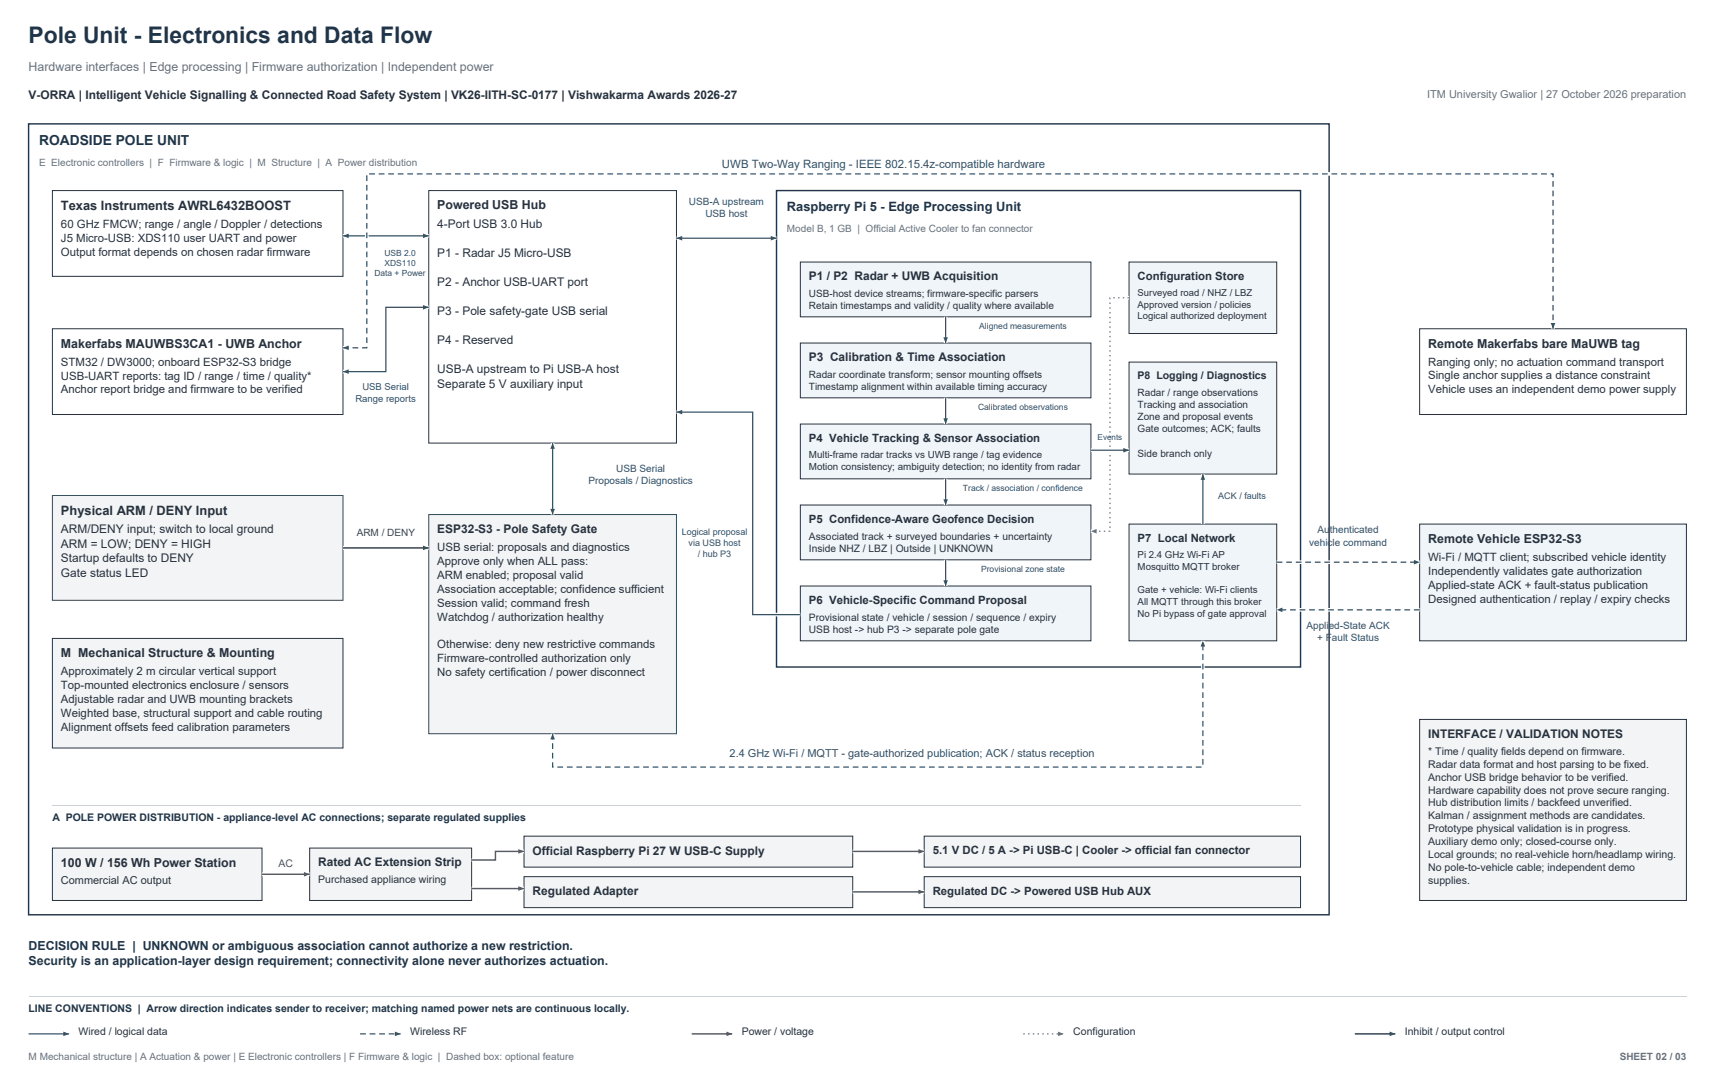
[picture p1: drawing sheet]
<svg xmlns="http://www.w3.org/2000/svg" width="381mm" height="238mm" viewBox="0 0 381 238" stroke-linecap="round" stroke-linejoin="round" font-family="sans-serif">
<defs><g id="words">
<text font-size="5.1" fill="#20344a" x="6.3" y="9.5">Pole Unit - Electronics and Data Flow</text>
<text font-size="3.1" fill="#20344a" x="8.7" y="32.2">ROADSIDE POLE UNIT</text>
<g font-size="2.9" fill="#28323d">
<text x="13.5" y="46.6">Texas Instruments AWRL6432BOOST</text>
<text x="13.5" y="114.3">Physical ARM / DENY Input</text>
</g>
<text font-size="2.9" fill="#20344a" x="174.8" y="46.8">Raspberry Pi 5 - Edge Processing Unit</text>
<text font-size="2.8" fill="#68727c" x="6.3" y="15.8">Hardware interfaces | Edge processing | Firmware authorization | Independent power</text>
<g font-size="2.8" fill="#28323d">
<text x="97.2" y="46.5">Powered USB Hub</text>
<text x="13.5" y="77.2">Makerfabs MAUWBS3CA1 - UWB Anchor</text>
<text x="317.3" y="77.2">Remote Makerfabs bare MaUWB tag</text>
<text x="317.3" y="120.6">Remote Vehicle ESP32-S3</text>
<text x="13.5" y="146">M Mechanical Structure &amp; Mounting</text>
<text x="13.5" y="192.6">100 W / 156 Wh Power Station</text>
</g>
<g font-size="2.8" fill="#20344a">
<text x="6.3" y="211.1">DECISION RULE | UNKNOWN or ambiguous association cannot authorize a new restriction.</text>
<text x="6.3" y="214.4">Security is an application-layer design requirement; connectivity alone never authorizes actuation.</text>
</g>
<g font-size="2.6" fill="#28323d">
<text x="6.3" y="22">V-ORRA | Intelligent Vehicle Signalling &amp; Connected Road Safety System | VK26-IITH-SC-0177 | Vishwakarma Awards 2026-27</text>
<text x="97.2" y="50.6">4-Port USB 3.0 Hub</text>
<text x="97.2" y="57.1">P1 - Radar J5 Micro-USB</text>
<text x="97.2" y="63.5">P2 - Anchor USB-UART port</text>
<text x="179.7" y="62.3">P1 / P2 Radar + UWB Acquisition</text>
<text x="97.2" y="70">P3 - Pole safety-gate USB serial</text>
<text x="97.2" y="76.4">P4 - Reserved</text>
<text x="97.2" y="82.9">USB-A upstream to Pi USB-A host</text>
<text x="179.7" y="80.3">P3 Calibration &amp; Time Association</text>
<text x="97.2" y="86.1">Separate 5 V auxiliary input</text>
<text x="13.5" y="118.5">ARM/DENY input; switch to local ground</text>
<text x="97.2" y="118.4">ESP32-S3 - Pole Safety Gate</text>
<text x="13.5" y="121.7">ARM = LOW; DENY = HIGH</text>
<text x="13.5" y="124.9">Startup defaults to DENY</text>
<text x="13.5" y="128.2">Gate status LED</text>
<text x="317.3" y="163.9">INTERFACE / VALIDATION NOTES</text>
<text x="118.3" y="189.8">Official Raspberry Pi 27 W USB-C Supply</text>
<text x="70.7" y="192.4">Rated AC Extension Strip</text>
<text x="118.3" y="198.8">Regulated Adapter</text>
</g>
<text font-size="2.5" fill="#254e75" x="160.4" y="37.3">UWB Two-Way Ranging - IEEE 802.15.4z-compatible hardware</text>
<g font-size="2.5" fill="#28323d">
<text x="13.5" y="50.6">60 GHz FMCW; range / angle / Doppler / detections</text>
<text x="13.5" y="53.7">J5 Micro-USB: XDS110 user UART and power</text>
<text x="13.5" y="56.8">Output format depends on chosen radar firmware</text>
<text x="252.7" y="62.2">Configuration Store</text>
<text x="13.5" y="81.2">STM32 / DW3000; onboard ESP32-S3 bridge</text>
<text x="317.3" y="81.2">Ranging only; no actuation command transport</text>
<text x="13.5" y="84.3">USB-UART reports: tag ID / range / time / quality*</text>
<text x="13.5" y="87.4">Anchor report bridge and firmware to be verified</text>
<text x="317.3" y="84.3">Single anchor supplies a distance constraint</text>
<text x="317.3" y="87.4">Vehicle uses an independent demo power supply</text>
<text x="179.7" y="98.2">P4 Vehicle Tracking &amp; Sensor Association</text>
<text x="179.7" y="116.1">P5 Confidence-Aware Geofence Decision</text>
<text x="97.2" y="122.3">USB serial: proposals and diagnostics</text>
<text x="97.2" y="125.4">Approve only when ALL pass:</text>
<text x="252.7" y="120.4">P7 Local Network</text>
<text x="317.3" y="124.6">Wi-Fi / MQTT client; subscribed vehicle identity</text>
<text x="97.2" y="128.5">ARM enabled; proposal valid</text>
<text x="97.2" y="131.6">Association acceptable; confidence sufficient</text>
<text x="317.3" y="127.7">Independently validates gate authorization</text>
<text x="317.3" y="130.8">Applied-state ACK + fault-status publication</text>
<text x="97.2" y="134.7">Session valid; command fresh</text>
<text x="97.2" y="137.8">Watchdog / authorization healthy</text>
<text x="179.7" y="134.1">P6 Vehicle-Specific Command Proposal</text>
<text x="317.3" y="133.9">Designed authentication / replay / expiry checks</text>
<text x="13.5" y="150">Approximately 2 m circular vertical support</text>
<text x="97.2" y="144">Otherwise: deny new restrictive commands</text>
<text x="97.2" y="147.1">Firmware-controlled authorization only</text>
<text x="13.5" y="153.1">Top-mounted electronics enclosure / sensors</text>
<text x="97.2" y="150.2">No safety certification / power disconnect</text>
<text x="13.5" y="156.2">Adjustable radar and UWB mounting brackets</text>
<text x="13.5" y="159.3">Weighted base, structural support and cable routing</text>
<text x="13.5" y="162.4">Alignment offsets feed calibration parameters</text>
<text x="207.2" y="189.7">5.1 V DC / 5 A -&gt; Pi USB-C | Cooler -&gt; official fan connector</text>
<text x="207.2" y="198.7">Regulated DC -&gt; Powered USB Hub AUX</text>
</g>
<text font-size="2.4" fill="#68727c" x="317.1" y="21.8">ITM University Gwalior | 27 October 2026 preparation</text>
<text font-size="2.4" fill="#254e75" x="162.1" y="168.2">2.4 GHz Wi-Fi / MQTT - gate-authorized publication; ACK / status reception</text>
<text font-size="2.4" fill="#28323d" x="13.5" y="196.5">Commercial AC output</text>
<g font-size="2.3" fill="#28323d">
<text x="252.7" y="84.2">P8 Logging / Diagnostics</text>
<text x="179.7" y="119.9">Associated track + surveyed boundaries + uncertainty</text>
<text x="179.7" y="122.6">Inside NHZ / LBZ | Outside | UNKNOWN</text>
<text x="179.7" y="137.8">Provisional state / vehicle / session / sequence / expiry</text>
<text x="179.7" y="140.6">USB host -&gt; hub P3 -&gt; separate pole gate</text>
<text x="317.3" y="167.7">* Time / quality fields depend on firmware.</text>
<text x="317.3" y="170.5">Radar data format and host parsing to be fixed.</text>
<text x="317.3" y="173.4">Anchor USB bridge behavior to be verified.</text>
<text x="317.3" y="176.3">Hardware capability does not prove secure ranging.</text>
<text x="317.3" y="179.1">Hub distribution limits / backfeed unverified.</text>
<text x="317.3" y="182">Kalman / assignment methods are candidates.</text>
<text x="317.3" y="184.9">Prototype physical validation is in progress.</text>
<text x="317.3" y="187.7">Auxiliary demo only; closed-course only.</text>
<text x="317.3" y="190.6">Local grounds; no real-vehicle horn/headlamp wiring.</text>
<text x="70.7" y="196.2">Purchased appliance wiring</text>
<text x="317.3" y="193.5">No pole-to-vehicle cable; independent demo</text>
<text x="317.3" y="196.3">supplies.</text>
<text x="17.5" y="229.8">Wired / logical data</text>
<text x="91.1" y="229.8">Wireless RF</text>
<text x="164.8" y="229.8">Power / voltage</text>
<text x="238.4" y="229.8">Configuration</text>
<text x="312.1" y="229.8">Inhibit / output control</text>
</g>
<g font-size="2.3" fill="#20344a">
<text x="11.6" y="182.4">A POLE POWER DISTRIBUTION - appliance-level AC connections; separate regulated supplies</text>
<text x="6.3" y="224.8">LINE CONVENTIONS | Arrow direction indicates sender to receiver; matching named power nets are continuous locally.</text>
</g>
<text font-size="2.3" fill="#863b3b" x="61.9" y="192.5">AC</text>
<g font-size="2.2" fill="#68727c">
<text x="8.7" y="36.8">E Electronic controllers | F Firmware &amp; logic | M Structure | A Power distribution</text>
<text x="174.8" y="51.6">Model B, 1 GB | Official Active Cooler to fan connector</text>
<text x="6.3" y="235.5">M Mechanical structure | A Actuation &amp; power | E Electronic controllers | F Firmware &amp; logic | Dashed box: optional feature</text>
<text x="359.8" y="235.5">SHEET 02 / 03</text>
</g>
<g font-size="2.2" fill="#254e75">
<text x="153.1" y="45.5">USB-A upstream</text>
<text x="156.7" y="48.2">USB host</text>
<text x="130.7" y="107.5">Proposals / Diagnostics</text>
<text x="136.9" y="104.7">USB Serial</text>
<text x="292.7" y="118.5">Authenticated</text>
<text x="290.9" y="121.2">vehicle command</text>
<text x="290.2" y="139.7">Applied-State ACK</text>
<text x="292.6" y="142.4">+ Fault Status</text>
</g>
<g font-size="2.2" fill="#28323d">
<text x="179.7" y="66">USB-host device streams; firmware-specific parsers</text>
<text x="179.7" y="68.7">Retain timestamps and validity / quality where available</text>
<text x="179.7" y="84">Radar coordinate transform; sensor mounting offsets</text>
<text x="179.7" y="86.7">Timestamp alignment within available timing accuracy</text>
<text x="252.7" y="87.9">Radar / range observations</text>
<text x="252.7" y="90.6">Tracking and association</text>
<text x="252.7" y="93.3">Zone and proposal events</text>
<text x="179.7" y="101.8">Multi-frame radar tracks vs UWB range / tag evidence</text>
<text x="252.7" y="96.1">Gate outcomes; ACK; faults</text>
<text x="252.7" y="101.5">Side branch only</text>
<text x="179.7" y="104.4">Motion consistency; ambiguity detection; no identity from radar</text>
</g>
<text font-size="2.2" fill="#305e45" x="79.2" y="119">ARM / DENY</text>
<g font-size="2.1" fill="#28323d">
<text x="252.7" y="65.7">Surveyed road / NHZ / LBZ</text>
<text x="252.7" y="68.3">Approved version / policies</text>
<text x="252.7" y="70.9">Logical authorized deployment</text>
<text x="252.7" y="124">Pi 2.4 GHz Wi-Fi AP</text>
<text x="252.7" y="126.6">Mosquitto MQTT broker</text>
<text x="252.7" y="131.8">Gate + vehicle: Wi-Fi clients</text>
<text x="252.7" y="134.5">All MQTT through this broker</text>
<text x="252.7" y="137.1">No Pi bypass of gate approval</text>
</g>
<g font-size="2.1" fill="#254e75">
<text x="79" y="89.2">Range reports</text>
<text x="80.5" y="86.7">USB Serial</text>
</g>
<g font-size="2" fill="#254e75">
<text x="270.7" y="110.9">ACK / faults</text>
<text x="151.5" y="118.8">Logical proposal</text>
<text x="153" y="121.3">via USB host</text>
<text x="155" y="123.7">/ hub P3</text>
</g>
<g font-size="1.9" fill="#254e75">
<text x="85.4" y="59.1">XDS110</text>
<text x="85.4" y="56.8">USB 2.0</text>
<text x="83.2" y="61.4">Data + Power</text>
<text x="217.5" y="73">Aligned measurements</text>
<text x="217.3" y="91">Calibrated observations</text>
<text x="213.9" y="109">Track / association / confidence</text>
<text x="218" y="127">Provisional zone state</text>
</g>
<text font-size="1.8" fill="#254e75" x="243.8" y="97.8">Events</text>
</g></defs>
<g fill="#fff" stroke="#20344a" stroke-width=".32">
<path d="M6.4 27.5h288.9v175.7h-288.9z" fill-rule="evenodd"/>
<path d="M172.5 42.3h116.4v105.9h-116.4z" fill-rule="evenodd"/>
</g>
<g fill="#fff" stroke="#28323d" stroke-width=".22">
<path d="M11.6 42.3h64.6v19.1h-64.6z" fill-rule="evenodd"/>
<path d="M11.6 73h64.6v19.1h-64.6z" fill-rule="evenodd"/>
<path d="M95.3 42.3h55v56.1h-55z" fill-rule="evenodd"/>
</g>
<g fill="#f0f5fa" stroke="#28323d" stroke-width=".22">
<path d="M177.8 58.2h64.6v12.2h-64.6z" fill-rule="evenodd"/>
<path d="M177.8 76.2h64.6v12.2h-64.6z" fill-rule="evenodd"/>
<path d="M177.8 94.2h64.6v12.2h-64.6z" fill-rule="evenodd"/>
<path d="M177.8 112.2h64.6v12.2h-64.6z" fill-rule="evenodd"/>
<path d="M177.8 130.2h64.6v12.1h-64.6z" fill-rule="evenodd"/>
<path d="M250.8 58.2h32.8v15.9h-32.8z" fill-rule="evenodd"/>
<path d="M250.8 80.4h32.8v24.9h-32.8z" fill-rule="evenodd"/>
<path d="M250.8 116.4h32.8v25.9h-32.8z" fill-rule="evenodd"/>
</g>
<g fill="#f3f4f5" stroke="#305e45" stroke-width=".22">
<path d="M95.3 114.3h55v48.7h-55z" fill-rule="evenodd"/>
<path d="M11.6 110.1h64.6v23.2h-64.6z" fill-rule="evenodd"/>
</g>
<path d="M11.6 141.8h64.6v24.4h-64.6z" fill-rule="evenodd" fill="#f3f4f5" stroke="#28323d" stroke-width=".22"/>
<path d="M315.4 73h59.3v19.1h-59.3z" fill-rule="evenodd" fill="#fff" stroke="#28323d" stroke-width=".22"/>
<path d="M315.4 116.4h59.3v25.9h-59.3z" fill-rule="evenodd" fill="#f0f5fa" stroke="#28323d" stroke-width=".22"/>
<path d="M11.6 178.9h277.3" fill="none" stroke="#cbd1d7" stroke-width=".22"/>
<g fill="#f3f4f5" stroke="#28323d" stroke-width=".22">
<path d="M11.6 188.4h46.6v11.6h-46.6z" fill-rule="evenodd"/>
<path d="M68.8 188.4h36v11.6h-36z" fill-rule="evenodd"/>
<path d="M116.4 185.7h73v6.9h-73z" fill-rule="evenodd"/>
<path d="M116.4 194.7h73v6.9h-73z" fill-rule="evenodd"/>
<path d="M205.3 185.7h83.6v6.9h-83.6z" fill-rule="evenodd"/>
<path d="M205.3 194.7h83.6v6.9h-83.6z" fill-rule="evenodd"/>
<path d="M315.4 159.8h59.3v40.2h-59.3z" fill-rule="evenodd"/>
</g>
<path d="M6.4 221.2h368.3" fill="none" stroke="#cbd1d7" stroke-width=".22"/>
<path d="M76.2 52.4h19.1" fill="none" stroke="#fff" stroke-width=".8" stroke-linecap="butt"/>
<path d="M76.2 52.4h19.1" fill="none" stroke="#254e75" stroke-width=".28"/>
<g fill="#254e75">
<path d="M94 51.9l1.3 .5-1.3 .5z"/>
<path d="M76.2 52.4l1.3-.5v1z"/>
</g>
<path d="M95.3 68.3h-9.6v14.2h-9.5" fill="none" stroke="#fff" stroke-width=".8" stroke-linecap="butt"/>
<path d="M95.3 68.3h-9.6v14.2h-9.5" fill="none" stroke="#254e75" stroke-width=".28"/>
<g fill="#254e75">
<path d="M94 67.8l1.3 .5-1.3 .5z"/>
<path d="M76.2 82.5l1.3-.5v1.1z"/>
</g>
<path d="M150.3 52.9h22.2" fill="none" stroke="#fff" stroke-width=".8" stroke-linecap="butt"/>
<path d="M150.3 52.9h22.2" fill="none" stroke="#254e75" stroke-width=".28"/>
<g fill="#254e75">
<path d="M171.2 52.4l1.3 .5-1.3 .5z"/>
<path d="M150.3 52.9l1.3-.5v1z"/>
</g>
<path d="M210.1 70.4v5.8" fill="none" stroke="#fff" stroke-width=".8" stroke-linecap="butt"/>
<path d="M210.1 70.4v5.8" fill="none" stroke="#254e75" stroke-width=".28"/>
<path d="M209.6 74.9h1l-.5 1.3z" fill="#254e75"/>
<path d="M210.1 88.4v5.8" fill="none" stroke="#fff" stroke-width=".8" stroke-linecap="butt"/>
<path d="M210.1 88.4v5.8" fill="none" stroke="#254e75" stroke-width=".28"/>
<path d="M209.6 92.9h1l-.5 1.3z" fill="#254e75"/>
<path d="M210.1 106.4v5.8" fill="none" stroke="#fff" stroke-width=".8" stroke-linecap="butt"/>
<path d="M210.1 106.4v5.8" fill="none" stroke="#254e75" stroke-width=".28"/>
<path d="M209.6 110.9h1l-.5 1.3z" fill="#254e75"/>
<path d="M210.1 124.4v5.8" fill="none" stroke="#fff" stroke-width=".8" stroke-linecap="butt"/>
<path d="M210.1 124.4v5.8" fill="none" stroke="#254e75" stroke-width=".28"/>
<path d="M209.6 128.9h1l-.5 1.3z" fill="#254e75"/>
<path d="M250.8 66.1h-4.2v51.9h-4.2" fill="none" stroke="#fff" stroke-width=".8" stroke-linecap="butt"/>
<path d="M250.8 66.1h-4.2v51.9h-4.2" fill="none" stroke="#68727c" stroke-width=".28" stroke-dasharray=".3 .7" stroke-linecap="butt"/>
<path d="M242.4 118l1.2-.5v1z" fill="#68727c"/>
<path d="M242.4 100h8.4" fill="none" stroke="#fff" stroke-width=".8" stroke-linecap="butt"/>
<path d="M242.4 100h8.4" fill="none" stroke="#254e75" stroke-width=".28"/>
<path d="M249.6 99.5l1.2 .5-1.2 .5z" fill="#254e75"/>
<path d="M267.2 105.3v11.1" fill="none" stroke="#fff" stroke-width=".8" stroke-linecap="butt"/>
<path d="M267.2 105.3v11.1" fill="none" stroke="#254e75" stroke-width=".28"/>
<path d="M267.2 105.3l.5 1.3h-1z" fill="#254e75"/>
<path d="M122.8 98.4v15.9" fill="none" stroke="#fff" stroke-width=".8" stroke-linecap="butt"/>
<path d="M122.8 98.4v15.9" fill="none" stroke="#254e75" stroke-width=".28"/>
<g fill="#254e75">
<path d="M122.3 113h1l-.5 1.3z"/>
<path d="M122.8 98.4l.5 1.3h-1z"/>
</g>
<path d="M150.3 91.5h16.9v45h10.6" fill="none" stroke="#fff" stroke-width=".8" stroke-linecap="butt"/>
<path d="M150.3 91.5h16.9v45h10.6" fill="none" stroke="#254e75" stroke-width=".28"/>
<path d="M150.3 91.5l1.3-.5v1.1z" fill="#254e75"/>
<path d="M76.2 121.7h19.1" fill="none" stroke="#fff" stroke-width=".87" stroke-linecap="butt"/>
<path d="M76.2 121.7h19.1" fill="none" stroke="#305e45" stroke-width=".34"/>
<path d="M94 121.2l1.3 .5-1.3 .5z" fill="#305e45"/>
<path d="M267.2 142.3v28.1h-144.4v-7.4" fill="none" stroke="#fff" stroke-width=".8" stroke-linecap="butt"/>
<path d="M122.8 163v7.4h144.4v-28.1" fill="none" stroke="#254e75" stroke-width=".28" stroke-dasharray="1.3 .8" stroke-linecap="butt"/>
<g fill="#254e75">
<path d="M267.2 142.3l.5 1.3h-1z"/>
<path d="M122.8 163l.5 1.3h-1z"/>
</g>
<path d="M345 73v-34.4h-263.5v38.7h-5.3" fill="none" stroke="#fff" stroke-width=".8" stroke-linecap="butt"/>
<path d="M76.2 77.3h5.3v-38.7h263.5v34.4" fill="none" stroke="#254e75" stroke-width=".28" stroke-dasharray="1.3 .8" stroke-linecap="butt"/>
<g fill="#254e75">
<path d="M344.5 71.8h1l-.5 1.2z"/>
<path d="M76.2 77.3l1.3-.5v1z"/>
</g>
<path d="M283.6 124.9h31.8" fill="none" stroke="#fff" stroke-width=".8" stroke-linecap="butt"/>
<path d="M283.6 124.9h31.8" fill="none" stroke="#254e75" stroke-width=".28" stroke-dasharray="1.3 .8" stroke-linecap="butt"/>
<path d="M314.1 124.4l1.3 .5-1.3 .5z" fill="#254e75"/>
<path d="M283.6 135.5h31.8" fill="none" stroke="#fff" stroke-width=".8" stroke-linecap="butt"/>
<path d="M315.4 135.5h-31.8" fill="none" stroke="#254e75" stroke-width=".28" stroke-dasharray="1.3 .8" stroke-linecap="butt"/>
<path d="M283.6 135.5l1.3-.5v1z" fill="#254e75"/>
<path d="M58.2 194.2h10.6" fill="none" stroke="#fff" stroke-width=".85" stroke-linecap="butt"/>
<path d="M58.2 194.2h10.6" fill="none" stroke="#863b3b" stroke-width=".32"/>
<path d="M67.5 193.7l1.3 .5-1.3 .5z" fill="#863b3b"/>
<path d="M116.4 189.1h-6.3v1.9h-5.3" fill="none" stroke="#fff" stroke-width=".85" stroke-linecap="butt"/>
<path d="M116.4 189.1h-6.3v1.9h-5.3" fill="none" stroke="#863b3b" stroke-width=".32"/>
<path d="M115.1 188.6l1.3 .5-1.3 .5z" fill="#863b3b"/>
<path d="M104.8 197.4h11.6" fill="none" stroke="#fff" stroke-width=".85" stroke-linecap="butt"/>
<path d="M104.8 197.4h11.6" fill="none" stroke="#863b3b" stroke-width=".32"/>
<path d="M115.1 196.9l1.3 .5-1.3 .5z" fill="#863b3b"/>
<path d="M189.4 189.1h15.9" fill="none" stroke="#fff" stroke-width=".85" stroke-linecap="butt"/>
<path d="M189.4 189.1h15.9" fill="none" stroke="#863b3b" stroke-width=".32"/>
<path d="M204 188.6l1.3 .5-1.3 .5z" fill="#863b3b"/>
<path d="M189.4 198.1h15.9" fill="none" stroke="#fff" stroke-width=".85" stroke-linecap="butt"/>
<path d="M189.4 198.1h15.9" fill="none" stroke="#863b3b" stroke-width=".32"/>
<path d="M204 197.6l1.3 .5-1.3 .5z" fill="#863b3b"/>
<path d="M6.4 229.7h8.9" fill="none" stroke="#fff" stroke-width=".8" stroke-linecap="butt"/>
<path d="M6.4 229.7h8.9" fill="none" stroke="#254e75" stroke-width=".28"/>
<path d="M14.1 229.2l1.2 .5-1.2 .5z" fill="#254e75"/>
<path d="M80 229.7h9" fill="none" stroke="#fff" stroke-width=".8" stroke-linecap="butt"/>
<path d="M80 229.7h9" fill="none" stroke="#254e75" stroke-width=".28" stroke-dasharray="1.3 .8" stroke-linecap="butt"/>
<path d="M87.7 229.2l1.3 .5-1.3 .5z" fill="#254e75"/>
<path d="M153.7 229.7h9" fill="none" stroke="#fff" stroke-width=".85" stroke-linecap="butt"/>
<path d="M153.7 229.7h9" fill="none" stroke="#863b3b" stroke-width=".32"/>
<path d="M161.4 229.2l1.3 .5-1.3 .5z" fill="#863b3b"/>
<path d="M227.3 229.7h9" fill="none" stroke="#fff" stroke-width=".8" stroke-linecap="butt"/>
<path d="M227.3 229.7h9" fill="none" stroke="#68727c" stroke-width=".28" stroke-dasharray=".3 .7" stroke-linecap="butt"/>
<path d="M235.1 229.2l1.2 .5-1.2 .5z" fill="#68727c"/>
<path d="M301 229.7h9" fill="none" stroke="#fff" stroke-width=".87" stroke-linecap="butt"/>
<path d="M301 229.7h9" fill="none" stroke="#305e45" stroke-width=".34"/>
<path d="M308.7 229.2l1.3 .5-1.3 .5z" fill="#305e45"/>
<use href="#words"/>
</svg>
